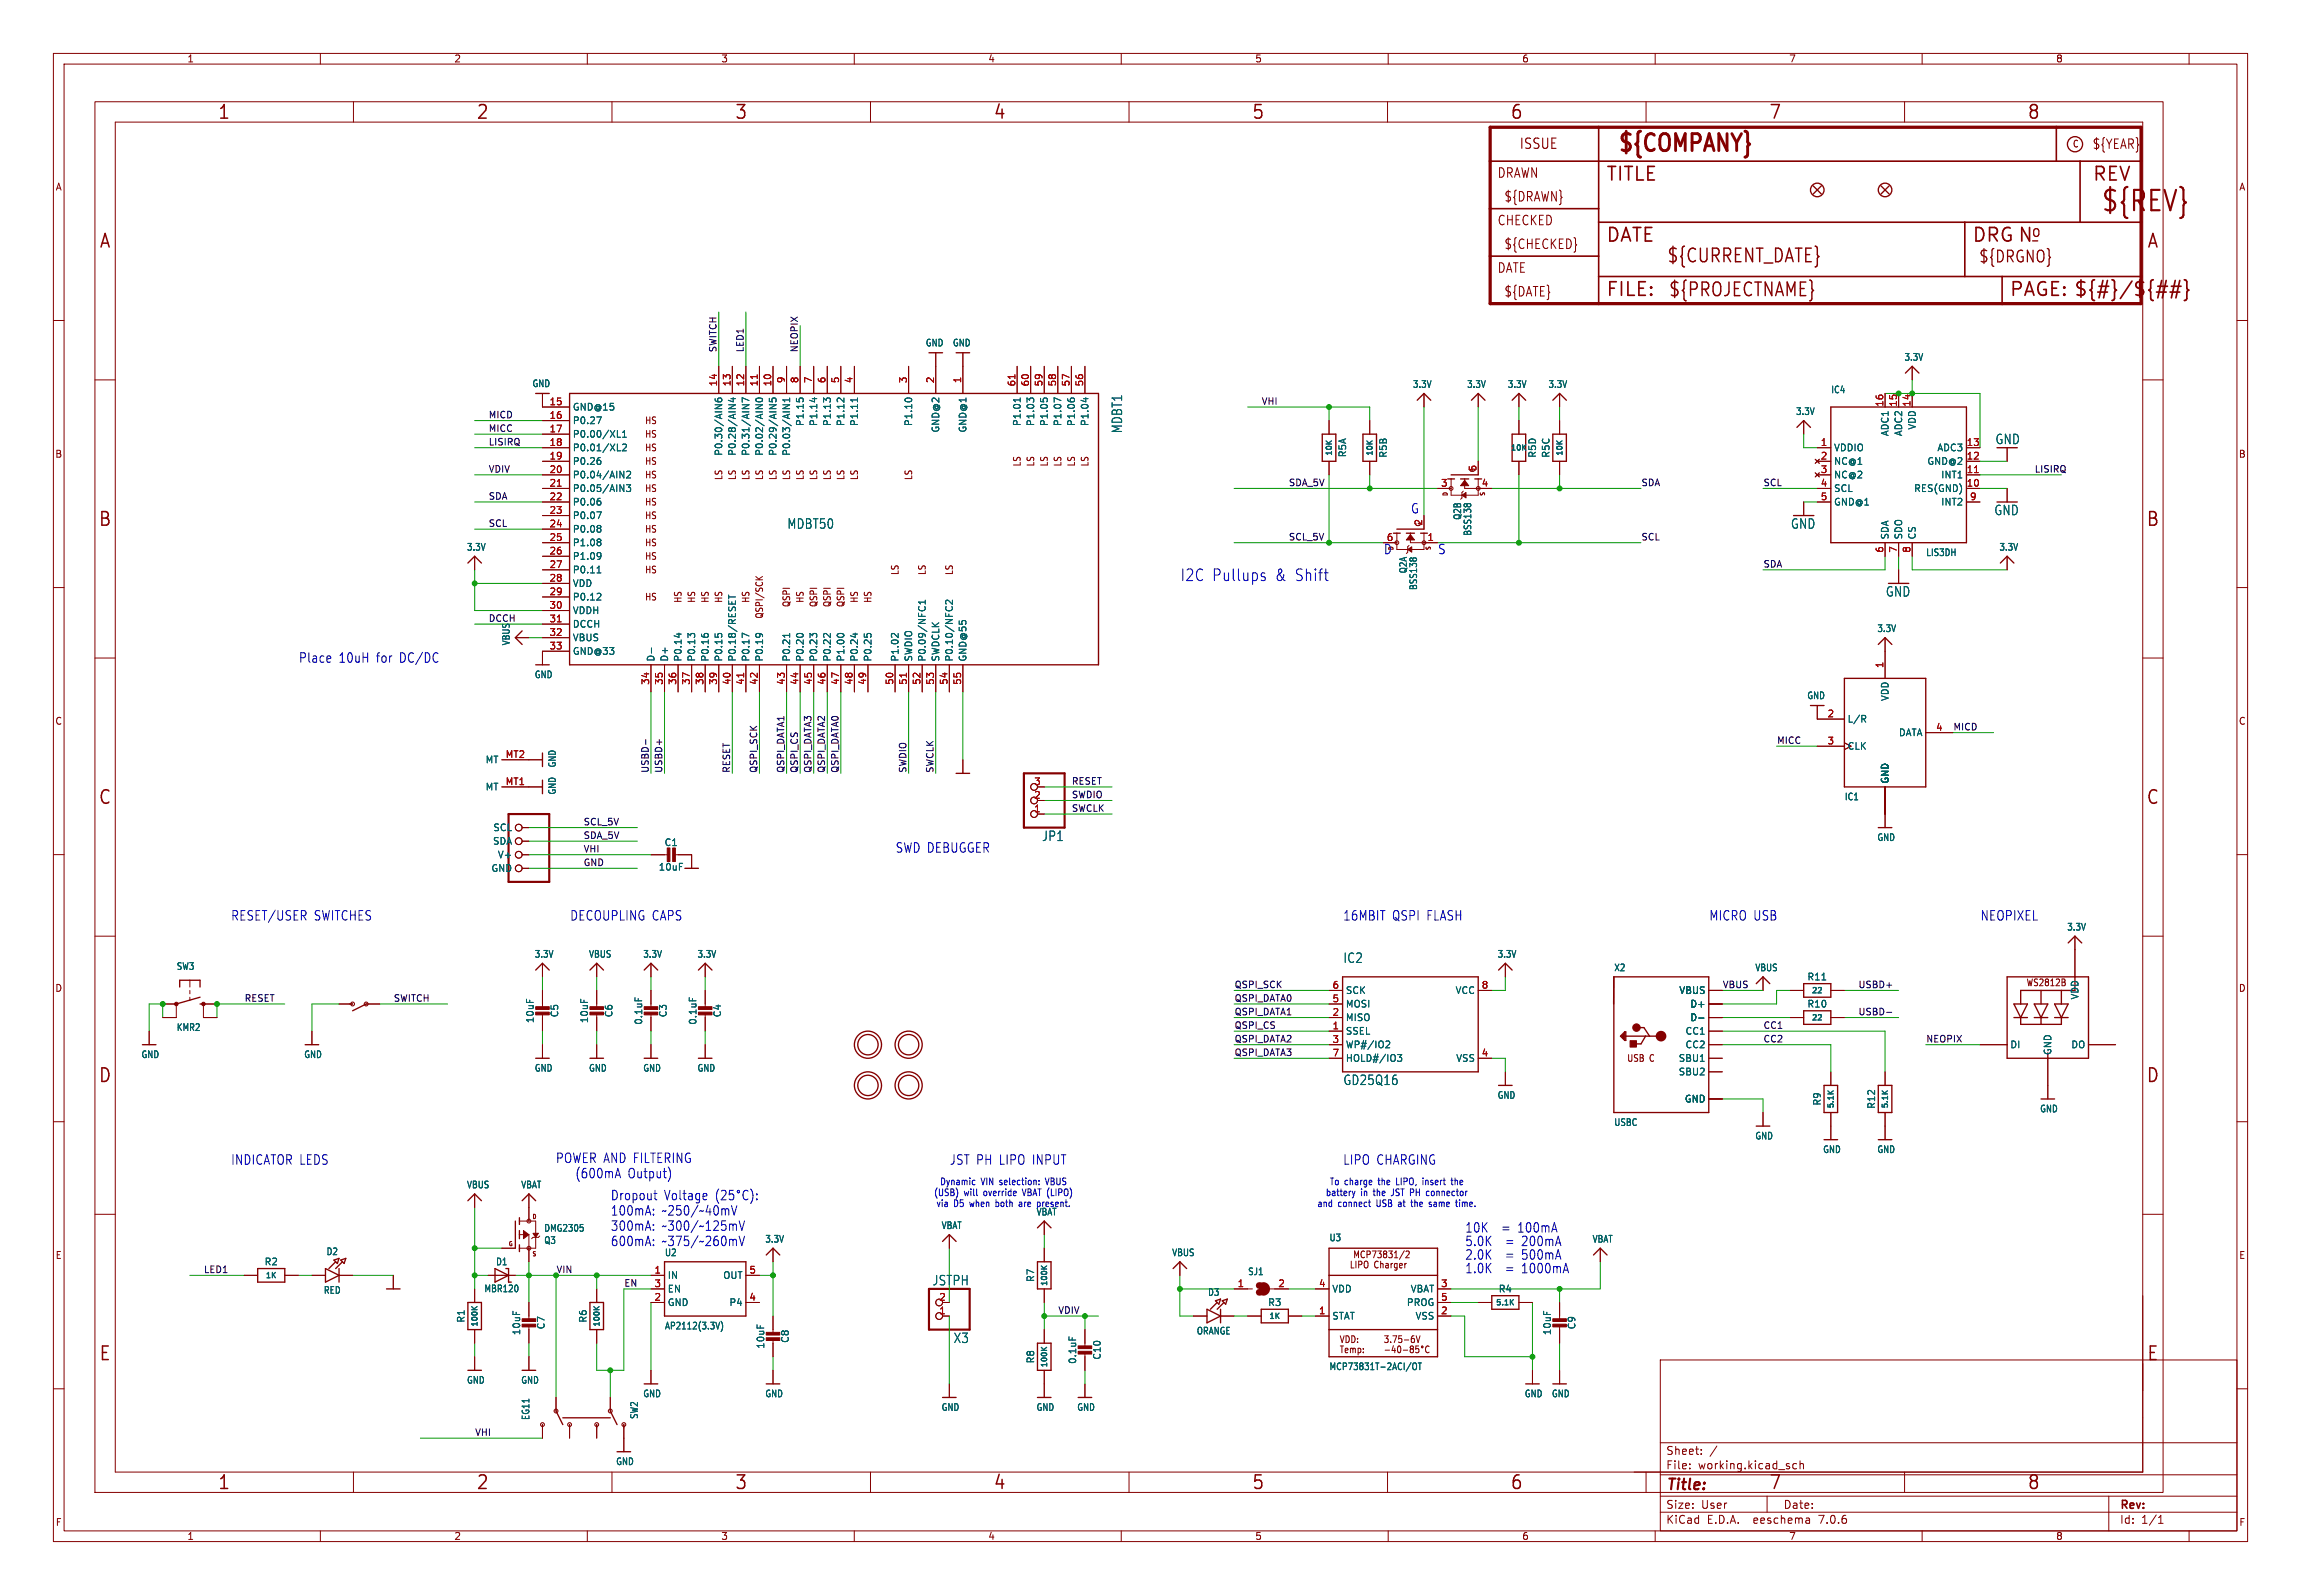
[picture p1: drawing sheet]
<svg xmlns="http://www.w3.org/2000/svg" width="431mm" height="299mm" viewBox="0 0 431 299" stroke-linecap="round" stroke-linejoin="round" font-family="sans-serif">
<defs><g id="words">
<text font-size="5.3" fill="#840000" x="393.4" y="40.1">${REV}</text>
<text font-size="4.4" fill="#840000" x="302.7" y="29.2">${COMPANY}</text>
<g font-size="3.5" fill="#840000">
<text x="40.7" y="22.7">1</text>
<text x="89.1" y="22.7">2</text>
<text x="137.5" y="22.7">3</text>
<text x="186" y="22.7">4</text>
<text x="234.4" y="22.7">5</text>
<text x="282.8" y="22.7">6</text>
<text x="331.2" y="22.7">7</text>
<text x="379.6" y="22.7">8</text>
<text x="300.7" y="34.3">TITLE</text>
<text x="391.8" y="34.3">REV</text>
<text x="18.5" y="46.8">A</text>
<text x="300.7" y="45.7">DATE</text>
<text x="369.3" y="45.7">DRG N</text>
<text x="402" y="46.8">A</text>
<text x="312.1" y="49.5">${CURRENT_DATE}</text>
<text x="300.7" y="55.9">FILE:</text>
<text x="312.4" y="55.9">${PROJECTNAME}</text>
<text x="376.3" y="55.9">PAGE: ${#}/${##}</text>
<text x="18.3" y="98.9">B</text>
<text x="401.9" y="98.9">B</text>
<text x="18.3" y="150.9">C</text>
<text x="401.9" y="150.9">C</text>
<text x="18.3" y="203">D</text>
<text x="401.9" y="203">D</text>
<text x="18.5" y="255.1">E</text>
<text x="402" y="255.1">E</text>
<text x="40.7" y="279.2">1</text>
<text x="89.1" y="279.2">2</text>
<text x="137.5" y="279.2">3</text>
<text x="186" y="279.2">4</text>
<text x="234.4" y="279.2">5</text>
<text x="282.8" y="279.2">6</text>
<text x="331.2" y="279.2">7</text>
<text x="379.6" y="279.2">8</text>
</g>
<g font-size="3" fill="#840000">
<text x="380.4" y="44.7">o</text>
<text x="370.5" y="49.5">${DRGNO}</text>
</g>
<g font-size="3" fill="#0000c2">
<text x="221" y="109">I2C Pullups</text>
<text x="238.8" y="109">&amp; Shift</text>
</g>
<text font-size="2.8" fill="#840000" x="312" y="279.5">Title:</text>
<text font-size="2.7" fill="#840000" x="284.5" y="28.2">ISSUE</text>
<g font-size="2.5" fill="#840000">
<text x="391.8" y="28.2">${YEAR}</text>
<text x="280.4" y="33.5">DRAWN</text>
<text x="281.6" y="38">${DRAWN}</text>
<text x="280.4" y="42.4">CHECKED</text>
<text x="281.6" y="46.9">${CHECKED}</text>
<text x="280.4" y="51.3">DATE</text>
<text x="281.6" y="55.8">${DATE}</text>
</g>
<g font-size="2.5" fill="#006464">
<text x="210.4" y="81.2" transform="rotate(-90 210.4 81.2)">MDBT1</text>
<text x="373.6" y="83.4">GND</text>
<text x="147.4" y="99.2">MDBT50</text>
<text x="335.3" y="99.2">GND</text>
<text x="373.4" y="96.7">GND</text>
<text x="353.1" y="111.9">GND</text>
<text x="195.1" y="157.7">JP1</text>
<text x="251.5" y="180.5">IC2</text>
<text x="251.5" y="203.3">GD25Q16</text>
<text x="174.6" y="240.9">JSTPH</text>
<text x="178.5" y="251.6">X3</text>
</g>
<g font-size="2.5" fill="#0000c2">
<text x="264.2" y="96.3">G</text>
<text x="259.1" y="103.9">D</text>
<text x="269.2" y="103.9">S</text>
<text x="55.9" y="124.2">Place</text>
<text x="63.4" y="124.2">10uH</text>
<text x="70.6" y="124.2">for</text>
<text x="75.1" y="124.2">DC/DC</text>
<text x="167.6" y="159.8">SWD DEBUGGER</text>
<text x="43.2" y="172.5">RESET/USER</text>
<text x="58.8" y="172.5">SWITCHES</text>
<text x="106.7" y="172.5">DECOUPLING CAPS</text>
<text x="251.5" y="172.5">16MBIT</text>
<text x="260.8" y="172.5">QSPI FLASH</text>
<text x="320" y="172.5">MICRO USB</text>
<text x="370.8" y="172.5">NEOPIXEL</text>
<text x="43.2" y="218.2">INDICATOR LEDS</text>
<text x="104" y="217.9">POWER AND FILTERING</text>
<text x="107.7" y="220.7">(600mA</text>
<text x="117.6" y="220.7">Output)</text>
<text x="177.8" y="218.2">JST PH LIPO INPUT</text>
<text x="251.5" y="218.2">LIPO CHARGING</text>
<text x="114.3" y="224.8">Dropout</text>
<text x="114.3" y="227.7">100mA:</text>
<text x="124" y="227.7">~250/~40mV</text>
<text x="124.4" y="224.8">Voltage</text>
<text x="114.3" y="230.6">300mA:</text>
<text x="114.3" y="233.4">600mA:</text>
<text x="124" y="230.6">~300/~125mV</text>
<text x="124" y="233.4">~375/~260mV</text>
<text x="274.3" y="230.9">10K</text>
<text x="274.3" y="233.4">5.0K</text>
<text x="281.3" y="230.9">=</text>
<text x="282" y="233.4">=</text>
<text x="284.5" y="230.9">100mA</text>
<text x="285.2" y="233.4">200mA</text>
<text x="274.3" y="238.5">1.0K</text>
<text x="274.3" y="236">2.0K</text>
<text x="282" y="238.5">=</text>
<text x="282" y="236">=</text>
<text x="285.2" y="238.5">1000mA</text>
<text x="285.2" y="236">500mA</text>
</g>
<g font-size="2.1" fill="#840000">
<text x="312" y="275.3">File:</text>
<text x="312" y="272.6">Sheet:</text>
<text x="318" y="275.3">working.kicad_sch</text>
<text x="312" y="285.5">KiCad</text>
<text x="312" y="282.7">Size:</text>
<text x="318.6" y="282.7">User</text>
<text x="319.7" y="285.5">E.D.A.</text>
<text x="328.6" y="285.5">eeschema</text>
<text x="334" y="282.7">Date:</text>
<text x="340.9" y="285.5">7.0.6</text>
<text x="397" y="282.9">Rev:</text>
<text x="397" y="285.5">Id:</text>
<text x="401" y="285.5">1/1</text>
</g>
<g font-size="1.8" fill="#840000">
<text x="35" y="11.9">1</text>
<text x="85" y="11.9">2</text>
<text x="135" y="11.9">3</text>
<text x="185" y="11.9">4</text>
<text x="235" y="11.9">5</text>
<text x="285" y="11.9">6</text>
<text x="335" y="11.9">7</text>
<text x="385" y="11.9">8</text>
<text x="388.1" y="27.8">C</text>
<text x="10.3" y="35.9">A</text>
<text x="419.3" y="35.9">A</text>
<text x="120.7" y="79.6">HS</text>
<text x="120.7" y="82.1">HS</text>
<text x="10.3" y="85.9">B</text>
<text x="120.7" y="84.7">HS</text>
<text x="120.7" y="87.2">HS</text>
<text x="120.7" y="89.8">HS</text>
<text x="135.5" y="90" transform="rotate(-90 135.5 90)">LS</text>
<text x="138" y="90" transform="rotate(-90 138 90)">LS</text>
<text x="140.6" y="90" transform="rotate(-90 140.6 90)">LS</text>
<text x="143.1" y="90" transform="rotate(-90 143.1 90)">LS</text>
<text x="145.6" y="90" transform="rotate(-90 145.6 90)">LS</text>
<text x="148.2" y="90" transform="rotate(-90 148.2 90)">LS</text>
<text x="150.7" y="90" transform="rotate(-90 150.7 90)">LS</text>
<text x="153.3" y="90" transform="rotate(-90 153.3 90)">LS</text>
<text x="155.8" y="90" transform="rotate(-90 155.8 90)">LS</text>
<text x="158.3" y="90" transform="rotate(-90 158.3 90)">LS</text>
<text x="160.9" y="90" transform="rotate(-90 160.9 90)">LS</text>
<text x="171" y="90" transform="rotate(-90 171 90)">LS</text>
<text x="191.4" y="87.4" transform="rotate(-90 191.4 87.4)">LS</text>
<text x="193.9" y="87.4" transform="rotate(-90 193.9 87.4)">LS</text>
<text x="196.4" y="87.4" transform="rotate(-90 196.4 87.4)">LS</text>
<text x="199" y="87.4" transform="rotate(-90 199 87.4)">LS</text>
<text x="201.5" y="87.4" transform="rotate(-90 201.5 87.4)">LS</text>
<text x="204.1" y="87.4" transform="rotate(-90 204.1 87.4)">LS</text>
<text x="419.2" y="85.9">B</text>
<text x="120.7" y="92.3">HS</text>
<text x="120.7" y="94.8">HS</text>
<text x="120.7" y="97.4">HS</text>
<text x="120.7" y="99.9">HS</text>
<text x="120.7" y="102.5">HS</text>
<text x="120.7" y="105">HS</text>
<text x="120.7" y="107.5">HS</text>
<text x="168.5" y="107.8" transform="rotate(-90 168.5 107.8)">LS</text>
<text x="173.6" y="107.8" transform="rotate(-90 173.6 107.8)">LS</text>
<text x="178.7" y="107.8" transform="rotate(-90 178.7 107.8)">LS</text>
<text x="120.7" y="112.6">HS</text>
<text x="127.9" y="113" transform="rotate(-90 127.9 113)">HS</text>
<text x="130.4" y="113" transform="rotate(-90 130.4 113)">HS</text>
<text x="132.9" y="113" transform="rotate(-90 132.9 113)">HS</text>
<text x="135.5" y="113" transform="rotate(-90 135.5 113)">HS</text>
<text x="140.6" y="113" transform="rotate(-90 140.6 113)">HS</text>
<text x="148.2" y="113.8" transform="rotate(-90 148.2 113.8)">QSPI</text>
<text x="150.7" y="113" transform="rotate(-90 150.7 113)">HS</text>
<text x="153.3" y="113.8" transform="rotate(-90 153.3 113.8)">QSPI</text>
<text x="155.8" y="113.8" transform="rotate(-90 155.8 113.8)">QSPI</text>
<text x="158.3" y="113.8" transform="rotate(-90 158.3 113.8)">QSPI</text>
<text x="160.9" y="113" transform="rotate(-90 160.9 113)">HS</text>
<text x="163.4" y="113" transform="rotate(-90 163.4 113)">HS</text>
<text x="143.1" y="115.9" transform="rotate(-90 143.1 115.9)">QSPI/SCK</text>
<text x="10.3" y="135.9">C</text>
<text x="419.2" y="135.9">C</text>
<text x="10.3" y="185.9">D</text>
<text x="379.5" y="184.8">WS2812B</text>
<text x="419.2" y="185.9">D</text>
<text x="304.7" y="199">USB C</text>
<text x="10.3" y="235.9">E</text>
<text x="252.7" y="237.7">LIPO Charger</text>
<text x="253.3" y="235.8">MCP73831/2</text>
<text x="419.3" y="235.9">E</text>
<text x="250.8" y="251.6">VDD:</text>
<text x="259.1" y="251.6">3.75-6V</text>
<text x="250.8" y="253.5">Temp:</text>
<text x="10.3" y="285.9">F</text>
<text x="419.3" y="285.9">F</text>
<text x="35" y="288.5">1</text>
<text x="85" y="288.5">2</text>
<text x="135" y="288.5">3</text>
<text x="185" y="288.5">4</text>
<text x="235" y="288.5">5</text>
<text x="285" y="288.5">6</text>
<text x="335" y="288.5">7</text>
<text x="385" y="288.5">8</text>
</g>
<g font-size="1.8" fill="#006464">
<text x="173.3" y="65.1">GND</text>
<text x="178.4" y="65.1">GND</text>
<text x="356.6" y="67.7">3.3V</text>
<text x="99.6" y="72.7">GND</text>
<text x="107.2" y="77.1">GND@15</text>
<text x="264.5" y="72.8">3.3V</text>
<text x="274.7" y="72.8">3.3V</text>
<text x="282.3" y="72.8">3.3V</text>
<text x="289.9" y="72.8">3.3V</text>
<text x="336.3" y="77.9">3.3V</text>
<text x="342.9" y="73.8">IC4</text>
<text x="107.2" y="79.6">P0.27</text>
<text x="107.2" y="82.1">P0.00/XL1</text>
<text x="150.7" y="79.9" transform="rotate(-90 150.7 79.9)">P1.15</text>
<text x="153.3" y="79.9" transform="rotate(-90 153.3 79.9)">P1.14</text>
<text x="155.8" y="79.9" transform="rotate(-90 155.8 79.9)">P1.13</text>
<text x="158.3" y="79.9" transform="rotate(-90 158.3 79.9)">P1.12</text>
<text x="160.9" y="79.9" transform="rotate(-90 160.9 79.9)">P1.11</text>
<text x="171" y="79.9" transform="rotate(-90 171 79.9)">P1.10</text>
<text x="176.1" y="81.1" transform="rotate(-90 176.1 81.1)">GND@2</text>
<text x="181.2" y="81.1" transform="rotate(-90 181.2 81.1)">GND@1</text>
<text x="191.4" y="79.9" transform="rotate(-90 191.4 79.9)">P1.01</text>
<text x="193.9" y="79.9" transform="rotate(-90 193.9 79.9)">P1.03</text>
<text x="196.4" y="79.9" transform="rotate(-90 196.4 79.9)">P1.05</text>
<text x="199" y="79.9" transform="rotate(-90 199 79.9)">P1.07</text>
<text x="201.5" y="79.9" transform="rotate(-90 201.5 79.9)">P1.06</text>
<text x="204.1" y="79.9" transform="rotate(-90 204.1 79.9)">P1.04</text>
<text x="353.9" y="81.7" transform="rotate(-90 353.9 81.7)">ADC1</text>
<text x="356.5" y="81.7" transform="rotate(-90 356.5 81.7)">ADC2</text>
<text x="359" y="80.5" transform="rotate(-90 359 80.5)">VDD</text>
<text x="107.2" y="84.7">P0.01/XL2</text>
<text x="107.2" y="87.2">P0.26</text>
<text x="107.2" y="89.8">P0.04/AIN2</text>
<text x="135.5" y="85.4" transform="rotate(-90 135.5 85.4)">P0.30/AIN6</text>
<text x="138" y="85.4" transform="rotate(-90 138 85.4)">P0.28/AIN4</text>
<text x="140.6" y="85.4" transform="rotate(-90 140.6 85.4)">P0.31/AIN7</text>
<text x="143.1" y="85.4" transform="rotate(-90 143.1 85.4)">P0.02/AIN0</text>
<text x="145.6" y="85.4" transform="rotate(-90 145.6 85.4)">P0.29/AIN5</text>
<text x="148.2" y="85.4" transform="rotate(-90 148.2 85.4)">P0.03/AIN1</text>
<text x="252.3" y="85.7" transform="rotate(-90 252.3 85.7)">R5A</text>
<text x="259.9" y="85.8" transform="rotate(-90 259.9 85.8)">R5B</text>
<text x="287.9" y="85.8" transform="rotate(-90 287.9 85.8)">R5D</text>
<text x="290.4" y="85.8" transform="rotate(-90 290.4 85.8)">R5C</text>
<text x="343.4" y="84.7">VDDIO</text>
<text x="343.4" y="87.2">NC@1</text>
<text x="343.4" y="89.8">NC@2</text>
<text x="360.9" y="87.2">GND@2</text>
<text x="362.8" y="84.7">ADC3</text>
<text x="363.5" y="89.8">INT1</text>
<text x="107.2" y="92.3">P0.05/AIN3</text>
<text x="107.2" y="94.8">P0.06</text>
<text x="343.4" y="92.3">SCL</text>
<text x="343.4" y="94.8">GND@1</text>
<text x="358.4" y="92.3">RES(GND)</text>
<text x="363.5" y="94.8">INT2</text>
<text x="107.2" y="97.4">P0.07</text>
<text x="107.2" y="99.9">P0.08</text>
<text x="273.9" y="97.4" transform="rotate(-90 273.9 97.4)">Q2B</text>
<text x="275.8" y="100.4" transform="rotate(-90 275.8 100.4)">BSS138</text>
<text x="353.9" y="101.1" transform="rotate(-90 353.9 101.1)">SDA</text>
<text x="356.5" y="101.1" transform="rotate(-90 356.5 101.1)">SDO</text>
<text x="359" y="101.1" transform="rotate(-90 359 101.1)">CS</text>
<text x="87.3" y="103.3">3.3V</text>
<text x="107.2" y="102.5">P1.08</text>
<text x="107.2" y="105">P1.09</text>
<text x="107.2" y="107.5">P0.11</text>
<text x="263.7" y="107.4" transform="rotate(-90 263.7 107.4)">Q2A</text>
<text x="360.7" y="104.3">LIS3DH</text>
<text x="374.4" y="103.3">3.3V</text>
<text x="107.2" y="110.1">VDD</text>
<text x="107.2" y="112.6">P0.12</text>
<text x="265.6" y="110.6" transform="rotate(-90 265.6 110.6)">BSS138</text>
<text x="107.2" y="115.2">VDDH</text>
<text x="107.2" y="117.7">DCCH</text>
<text x="351.5" y="118.5">3.3V</text>
<text x="95.7" y="120.9" transform="rotate(-90 95.7 120.9)">VBUS</text>
<text x="107.2" y="120.2">VBUS</text>
<text x="107.2" y="122.8">GND@33</text>
<text x="122.8" y="124" transform="rotate(-90 122.8 124)">D-</text>
<text x="125.3" y="124" transform="rotate(-90 125.3 124)">D+</text>
<text x="127.9" y="124" transform="rotate(-90 127.9 124)">P0.14</text>
<text x="130.4" y="124" transform="rotate(-90 130.4 124)">P0.13</text>
<text x="132.9" y="124" transform="rotate(-90 132.9 124)">P0.16</text>
<text x="135.5" y="124" transform="rotate(-90 135.5 124)">P0.15</text>
<text x="138" y="124" transform="rotate(-90 138 124)">P0.18/RESET</text>
<text x="140.6" y="124" transform="rotate(-90 140.6 124)">P0.17</text>
<text x="143.1" y="124" transform="rotate(-90 143.1 124)">P0.19</text>
<text x="148.2" y="124" transform="rotate(-90 148.2 124)">P0.21</text>
<text x="150.7" y="124" transform="rotate(-90 150.7 124)">P0.20</text>
<text x="153.3" y="124" transform="rotate(-90 153.3 124)">P0.23</text>
<text x="155.8" y="124" transform="rotate(-90 155.8 124)">P0.22</text>
<text x="158.3" y="124" transform="rotate(-90 158.3 124)">P1.00</text>
<text x="160.9" y="124" transform="rotate(-90 160.9 124)">P0.24</text>
<text x="163.4" y="124" transform="rotate(-90 163.4 124)">P0.25</text>
<text x="168.5" y="124" transform="rotate(-90 168.5 124)">P1.02</text>
<text x="171" y="124" transform="rotate(-90 171 124)">SWDIO</text>
<text x="173.6" y="124" transform="rotate(-90 173.6 124)">P0.09/NFC1</text>
<text x="176.1" y="124" transform="rotate(-90 176.1 124)">SWDCLK</text>
<text x="178.7" y="124" transform="rotate(-90 178.7 124)">P0.10/NFC2</text>
<text x="181.2" y="124" transform="rotate(-90 181.2 124)">GND@55</text>
<text x="100" y="127.2">GND</text>
<text x="338.4" y="131.1">GND</text>
<text x="353.9" y="131.3" transform="rotate(-90 353.9 131.3)">VDD</text>
<text x="345.9" y="135.5">L/R</text>
<text x="90.8" y="143.1">MT</text>
<text x="104.3" y="143.8" transform="rotate(-90 104.3 143.8)">GND</text>
<text x="345.9" y="140.6">CLK</text>
<text x="355.6" y="138">DATA</text>
<text x="90.8" y="148.2">MT</text>
<text x="104.3" y="148.9" transform="rotate(-90 104.3 148.9)">GND</text>
<text x="353.9" y="146.8" transform="rotate(-90 353.9 146.8)">GND</text>
<text x="92.3" y="155.8">SCL</text>
<text x="345.4" y="150">IC1</text>
<text x="92.2" y="158.3">SDA</text>
<text x="93.1" y="160.9">V+</text>
<text x="124.4" y="158.6">C1</text>
<text x="351.5" y="157.6">GND</text>
<text x="91.9" y="163.4">GND</text>
<text x="123.3" y="163.2">10uF</text>
<text x="100" y="179.5">3.3V</text>
<text x="110.2" y="179.5">VBUS</text>
<text x="120.4" y="179.5">3.3V</text>
<text x="130.5" y="179.5">3.3V</text>
<text x="280.4" y="179.5">3.3V</text>
<text x="387.1" y="174.4">3.3V</text>
<text x="33" y="181.8">SW3</text>
<text x="302.2" y="182">X2</text>
<text x="328.7" y="182">VBUS</text>
<text x="338.4" y="183.7">R11</text>
<text x="100.2" y="191.6" transform="rotate(-90 100.2 191.6)">10uF</text>
<text x="104.8" y="190.6" transform="rotate(-90 104.8 190.6)">C5</text>
<text x="110.3" y="191.6" transform="rotate(-90 110.3 191.6)">10uF</text>
<text x="114.9" y="190.6" transform="rotate(-90 114.9 190.6)">C6</text>
<text x="120.5" y="191.9" transform="rotate(-90 120.5 191.9)">0.1uF</text>
<text x="125.1" y="190.6" transform="rotate(-90 125.1 190.6)">C3</text>
<text x="130.6" y="191.9" transform="rotate(-90 130.6 191.9)">0.1uF</text>
<text x="135.2" y="190.6" transform="rotate(-90 135.2 190.6)">C4</text>
<text x="252" y="191.4">MISO</text>
<text x="252" y="188.8">MOSI</text>
<text x="252" y="186.3">SCK</text>
<text x="272.5" y="186.3">VCC</text>
<text x="314.4" y="186.3">VBUS</text>
<text x="316.5" y="188.8">D+</text>
<text x="316.5" y="191.4">D-</text>
<text x="338.4" y="188.8">R10</text>
<text x="389.5" y="187.2" transform="rotate(-90 389.5 187.2)">VDD</text>
<text x="33" y="193.2">KMR2</text>
<text x="252" y="193.9">SSEL</text>
<text x="252" y="196.4">WP#/IO2</text>
<text x="315.6" y="193.9">CC1</text>
<text x="315.6" y="196.4">CC2</text>
<text x="376.4" y="196.4">DI</text>
<text x="384.4" y="197.6" transform="rotate(-90 384.4 197.6)">GND</text>
<text x="387.8" y="196.4">DO</text>
<text x="26.4" y="198.3">GND</text>
<text x="56.9" y="198.3">GND</text>
<text x="100" y="200.8">GND</text>
<text x="110.2" y="200.8">GND</text>
<text x="120.4" y="200.8">GND</text>
<text x="130.5" y="200.8">GND</text>
<text x="252" y="199">HOLD#/IO3</text>
<text x="272.6" y="199">VSS</text>
<text x="314.3" y="199">SBU1</text>
<text x="314.3" y="201.5">SBU2</text>
<text x="280.4" y="205.9">GND</text>
<text x="315.5" y="206.6">GND</text>
<text x="341.2" y="207.1" transform="rotate(-90 341.2 207.1)">R9</text>
<text x="351.4" y="207.7" transform="rotate(-90 351.4 207.7)">R12</text>
<text x="382" y="208.4">GND</text>
<text x="302.2" y="211">USBC</text>
<text x="328.7" y="213.5">GND</text>
<text x="341.4" y="216.1">GND</text>
<text x="351.5" y="216.1">GND</text>
<text x="87.3" y="222.7">VBUS</text>
<text x="97.5" y="222.7">VBAT</text>
<text x="194" y="227.8">VBAT</text>
<text x="101.8" y="233.1">Q3</text>
<text x="101.8" y="230.8">DMG2305</text>
<text x="143.2" y="232.8">3.3V</text>
<text x="176.2" y="230.3">VBAT</text>
<text x="248.9" y="232.6">U3</text>
<text x="298.2" y="232.8">VBAT</text>
<text x="49.5" y="237.1">R2</text>
<text x="61.1" y="235.2">D2</text>
<text x="92.8" y="237.1">D1</text>
<text x="124.4" y="235.4">U2</text>
<text x="125" y="239.6">IN</text>
<text x="135.4" y="239.6">OUT</text>
<text x="219.4" y="235.4">VBUS</text>
<text x="233.7" y="238.9">SJ1</text>
<text x="60.5" y="242.4">RED</text>
<text x="90.6" y="242.1">MBR120</text>
<text x="125" y="244.7">GND</text>
<text x="125" y="242.2">EN</text>
<text x="136.5" y="244.7">P4</text>
<text x="193.9" y="240.1" transform="rotate(-90 193.9 240.1)">R7</text>
<text x="226.2" y="242.8">D3</text>
<text x="237.4" y="244.7">R3</text>
<text x="249.4" y="242.2">VDD</text>
<text x="263.4" y="244.7">PROG</text>
<text x="264.1" y="242.2">VBAT</text>
<text x="280.6" y="242.2">R4</text>
<text x="87.2" y="247.7" transform="rotate(-90 87.2 247.7)">R1</text>
<text x="97.6" y="250.1" transform="rotate(-90 97.6 250.1)">10uF</text>
<text x="102.2" y="249" transform="rotate(-90 102.2 249)">C7</text>
<text x="110.1" y="247.7" transform="rotate(-90 110.1 247.7)">R6</text>
<text x="124.4" y="249.1">AP2112(3.3V)</text>
<text x="147.9" y="251.5" transform="rotate(-90 147.9 251.5)">C8</text>
<text x="224" y="250">ORANGE</text>
<text x="249.4" y="247.2">STAT</text>
<text x="265" y="247.2">VSS</text>
<text x="290.7" y="250.1" transform="rotate(-90 290.7 250.1)">10uF</text>
<text x="295.3" y="249" transform="rotate(-90 295.3 249)">C9</text>
<text x="143.3" y="252.6" transform="rotate(-90 143.3 252.6)">10uF</text>
<text x="193.9" y="255.3" transform="rotate(-90 193.9 255.3)">R8</text>
<text x="201.8" y="255.4" transform="rotate(-90 201.8 255.4)">0.1uF</text>
<text x="206.4" y="254.7" transform="rotate(-90 206.4 254.7)">C10</text>
<text x="248.9" y="256.7">MCP73831T-2ACI/OT</text>
<text x="87.3" y="259.2">GND</text>
<text x="97.5" y="259.2">GND</text>
<text x="120.4" y="261.8">GND</text>
<text x="143.2" y="261.8">GND</text>
<text x="285.5" y="261.8">GND</text>
<text x="290.6" y="261.8">GND</text>
<text x="99.3" y="265.9" transform="rotate(-90 99.3 265.9)">EG11</text>
<text x="119.7" y="265.8" transform="rotate(-90 119.7 265.8)">SW2</text>
<text x="176.2" y="264.3">GND</text>
<text x="194" y="264.3">GND</text>
<text x="201.6" y="264.3">GND</text>
<text x="115.3" y="274.5">GND</text>
</g>
<g font-size="1.8" fill="#a90000">
<text x="147.1" y="71.8" transform="rotate(-90 147.1 71.8)">9</text>
<text x="149.6" y="71.8" transform="rotate(-90 149.6 71.8)">8</text>
<text x="152.1" y="71.8" transform="rotate(-90 152.1 71.8)">7</text>
<text x="154.7" y="71.8" transform="rotate(-90 154.7 71.8)">6</text>
<text x="157.2" y="71.8" transform="rotate(-90 157.2 71.8)">5</text>
<text x="159.8" y="71.8" transform="rotate(-90 159.8 71.8)">4</text>
<text x="169.9" y="71.8" transform="rotate(-90 169.9 71.8)">3</text>
<text x="175" y="71.8" transform="rotate(-90 175 71.8)">2</text>
<text x="180.1" y="71.8" transform="rotate(-90 180.1 71.8)">1</text>
<text x="102.8" y="75.9">15</text>
<text x="134.4" y="72.4" transform="rotate(-90 134.4 72.4)">14</text>
<text x="136.9" y="72.4" transform="rotate(-90 136.9 72.4)">13</text>
<text x="139.4" y="72.4" transform="rotate(-90 139.4 72.4)">12</text>
<text x="142" y="72.4" transform="rotate(-90 142 72.4)">11</text>
<text x="144.5" y="72.4" transform="rotate(-90 144.5 72.4)">10</text>
<text x="190.2" y="72.4" transform="rotate(-90 190.2 72.4)">61</text>
<text x="192.8" y="72.4" transform="rotate(-90 192.8 72.4)">60</text>
<text x="195.3" y="72.4" transform="rotate(-90 195.3 72.4)">59</text>
<text x="197.9" y="72.4" transform="rotate(-90 197.9 72.4)">58</text>
<text x="200.4" y="72.4" transform="rotate(-90 200.4 72.4)">57</text>
<text x="202.9" y="72.4" transform="rotate(-90 202.9 72.4)">56</text>
<text x="352.8" y="76.2" transform="rotate(-90 352.8 76.2)">16</text>
<text x="355.3" y="76.2" transform="rotate(-90 355.3 76.2)">15</text>
<text x="357.9" y="76.2" transform="rotate(-90 357.9 76.2)">14</text>
<text x="102.8" y="78.5">16</text>
<text x="102.8" y="81">17</text>
<text x="102.8" y="83.6">18</text>
<text x="340.9" y="83.6">1</text>
<text x="368.3" y="83.6">13</text>
<text x="102.8" y="86.1">19</text>
<text x="102.8" y="88.6">20</text>
<text x="276.6" y="88.3" transform="rotate(-90 276.6 88.3)">5</text>
<text x="340.9" y="86.1">2</text>
<text x="340.9" y="88.6">3</text>
<text x="368.3" y="88.6">11</text>
<text x="368.3" y="86.1">12</text>
<text x="102.8" y="91.2">21</text>
<text x="102.8" y="93.7">22</text>
<text x="269.8" y="91.2">3</text>
<text x="277.4" y="91.2">4</text>
<text x="340.9" y="91.2">4</text>
<text x="340.9" y="93.7">5</text>
<text x="368.3" y="91.2">10</text>
<text x="368.9" y="93.7">9</text>
<text x="102.8" y="96.3">23</text>
<text x="102.8" y="98.8">24</text>
<text x="102.8" y="101.3">25</text>
<text x="259.6" y="101.3">6</text>
<text x="266.4" y="98.5" transform="rotate(-90 266.4 98.5)">2</text>
<text x="267.3" y="101.3">1</text>
<text x="102.8" y="103.9">26</text>
<text x="102.8" y="106.4">27</text>
<text x="352.8" y="103.6" transform="rotate(-90 352.8 103.6)">6</text>
<text x="355.3" y="103.6" transform="rotate(-90 355.3 103.6)">7</text>
<text x="357.9" y="103.6" transform="rotate(-90 357.9 103.6)">8</text>
<text x="102.8" y="109">28</text>
<text x="102.8" y="111.5">29</text>
<text x="102.8" y="114">30</text>
<text x="102.8" y="116.6">31</text>
<text x="102.8" y="119.1">32</text>
<text x="102.8" y="121.7">33</text>
<text x="352.8" y="125.2" transform="rotate(-90 352.8 125.2)">1</text>
<text x="121.7" y="128.3" transform="rotate(-90 121.7 128.3)">34</text>
<text x="124.2" y="128.3" transform="rotate(-90 124.2 128.3)">35</text>
<text x="126.7" y="128.3" transform="rotate(-90 126.7 128.3)">36</text>
<text x="129.3" y="128.3" transform="rotate(-90 129.3 128.3)">37</text>
<text x="131.8" y="128.3" transform="rotate(-90 131.8 128.3)">38</text>
<text x="134.4" y="128.3" transform="rotate(-90 134.4 128.3)">39</text>
<text x="136.9" y="128.3" transform="rotate(-90 136.9 128.3)">40</text>
<text x="139.4" y="128.3" transform="rotate(-90 139.4 128.3)">41</text>
<text x="142" y="128.3" transform="rotate(-90 142 128.3)">42</text>
<text x="147.1" y="128.3" transform="rotate(-90 147.1 128.3)">43</text>
<text x="149.6" y="128.3" transform="rotate(-90 149.6 128.3)">44</text>
<text x="152.1" y="128.3" transform="rotate(-90 152.1 128.3)">45</text>
<text x="154.7" y="128.3" transform="rotate(-90 154.7 128.3)">46</text>
<text x="157.2" y="128.3" transform="rotate(-90 157.2 128.3)">47</text>
<text x="159.8" y="128.3" transform="rotate(-90 159.8 128.3)">48</text>
<text x="162.3" y="128.3" transform="rotate(-90 162.3 128.3)">49</text>
<text x="167.4" y="128.3" transform="rotate(-90 167.4 128.3)">50</text>
<text x="169.9" y="128.3" transform="rotate(-90 169.9 128.3)">51</text>
<text x="172.5" y="128.3" transform="rotate(-90 172.5 128.3)">52</text>
<text x="175" y="128.3" transform="rotate(-90 175 128.3)">53</text>
<text x="177.5" y="128.3" transform="rotate(-90 177.5 128.3)">54</text>
<text x="180.1" y="128.3" transform="rotate(-90 180.1 128.3)">55</text>
<text x="342.2" y="134.4">2</text>
<text x="362.5" y="136.9">4</text>
<text x="94.6" y="142">MT2</text>
<text x="342.2" y="139.4">3</text>
<text x="94.6" y="147.1">MT1</text>
<text x="193.6" y="149.6">2</text>
<text x="193.6" y="147.1">3</text>
<text x="193.6" y="152.1">1</text>
<text x="249.5" y="185.2">6</text>
<text x="277.4" y="185.2">8</text>
<text x="249.5" y="190.2">2</text>
<text x="249.5" y="187.7">5</text>
<text x="249.5" y="192.8">1</text>
<text x="249.5" y="195.3">3</text>
<text x="249.5" y="197.9">7</text>
<text x="277.4" y="197.9">4</text>
<text x="122.5" y="238.5">1</text>
<text x="140.3" y="238.5">5</text>
<text x="122.5" y="243.6">2</text>
<text x="122.5" y="241">3</text>
<text x="140.3" y="243.6">4</text>
<text x="175.8" y="243.6">2</text>
<text x="231.7" y="241">1</text>
<text x="239.3" y="241">2</text>
<text x="246.9" y="241">4</text>
<text x="269.8" y="241">3</text>
<text x="269.8" y="243.6">5</text>
<text x="175.8" y="246.1">1</text>
<text x="246.9" y="246.1">1</text>
<text x="269.8" y="246.1">2</text>
</g>
<g font-size="1.8" fill="#0000c2">
<text x="174.8" y="224.1">(USB)</text>
<text x="175.3" y="226.2">via</text>
<text x="176" y="222.1">Dynamic</text>
<text x="178.6" y="226.2">D5</text>
<text x="180.6" y="224.1">will</text>
<text x="181.8" y="226.2">when</text>
<text x="183.8" y="222.1">VIN selection:</text>
<text x="184.4" y="224.1">override</text>
<text x="186.9" y="226.2">both</text>
<text x="191.5" y="226.2">are</text>
<text x="192" y="224.1">VBAT (LIPO)</text>
<text x="195.1" y="226.2">present.</text>
<text x="196.3" y="222.1">VBUS</text>
<text x="246.6" y="226.2">and</text>
<text x="248.2" y="224.1">battery</text>
<text x="249" y="222.1">To charge</text>
<text x="250.6" y="226.2">connect</text>
<text x="254.9" y="224.1">in</text>
<text x="257.4" y="224.1">the</text>
<text x="258" y="226.2">USB at</text>
<text x="258.3" y="222.1">the</text>
<text x="261" y="224.1">JST PH connector</text>
<text x="261.9" y="222.1">LIPO,</text>
<text x="265" y="226.2">the</text>
<text x="267.1" y="222.1">insert</text>
<text x="268.5" y="226.2">same</text>
<text x="272.7" y="222.1">the</text>
<text x="273.8" y="226.2">time.</text>
</g>
<g font-size="1.7" fill="#0f0f0f">
<text x="134.3" y="66" transform="rotate(-90 134.3 66)">SWITCH</text>
<text x="139.4" y="66" transform="rotate(-90 139.4 66)">LED1</text>
<text x="149.5" y="66" transform="rotate(-90 149.5 66)">NEOPIX</text>
<text x="236.2" y="75.9">VHI</text>
<text x="91.4" y="78.4">MICD</text>
<text x="91.4" y="83.5">LISIRQ</text>
<text x="91.4" y="80.9">MICC</text>
<text x="91.4" y="88.6">VDIV</text>
<text x="381" y="88.6">LISIRQ</text>
<text x="91.4" y="93.6">SDA</text>
<text x="241.3" y="91.1">SDA_5V</text>
<text x="307.3" y="91.1">SDA</text>
<text x="330.2" y="91.1">SCL</text>
<text x="91.4" y="98.7">SCL</text>
<text x="241.3" y="101.3">SCL_5V</text>
<text x="307.3" y="101.3">SCL</text>
<text x="330.2" y="106.3">SDA</text>
<text x="91.4" y="116.5">DCCH</text>
<text x="365.8" y="136.8">MICD</text>
<text x="332.7" y="139.4">MICC</text>
<text x="121.6" y="144.8" transform="rotate(-90 121.6 144.8)">USBD-</text>
<text x="124.1" y="144.8" transform="rotate(-90 124.1 144.8)">USBD+</text>
<text x="136.8" y="144.8" transform="rotate(-90 136.8 144.8)">RESET</text>
<text x="141.9" y="144.8" transform="rotate(-90 141.9 144.8)">QSPI_SCK</text>
<text x="147" y="144.8" transform="rotate(-90 147 144.8)">QSPI_DATA1</text>
<text x="149.5" y="144.8" transform="rotate(-90 149.5 144.8)">QSPI_CS</text>
<text x="152.1" y="144.8" transform="rotate(-90 152.1 144.8)">QSPI_DATA3</text>
<text x="154.6" y="144.8" transform="rotate(-90 154.6 144.8)">QSPI_DATA2</text>
<text x="157.1" y="144.8" transform="rotate(-90 157.1 144.8)">QSPI_DATA0</text>
<text x="169.8" y="144.8" transform="rotate(-90 169.8 144.8)">SWDIO</text>
<text x="174.9" y="144.8" transform="rotate(-90 174.9 144.8)">SWCLK</text>
<text x="200.7" y="147">RESET</text>
<text x="200.7" y="149.5">SWDIO</text>
<text x="109.2" y="154.6">SCL_5V</text>
<text x="200.7" y="152.1">SWCLK</text>
<text x="109.2" y="157.1">SDA_5V</text>
<text x="109.2" y="159.7">VHI</text>
<text x="109.2" y="162.2">GND</text>
<text x="231.1" y="185.1">QSPI_SCK</text>
<text x="322.6" y="185.1">VBUS</text>
<text x="348" y="185.1">USBD+</text>
<text x="45.7" y="187.6">RESET</text>
<text x="73.7" y="187.6">SWITCH</text>
<text x="231.1" y="187.6">QSPI_DATA0</text>
<text x="231.1" y="190.2">QSPI_DATA1</text>
<text x="348" y="190.2">USBD-</text>
<text x="231.1" y="195.2">QSPI_DATA2</text>
<text x="231.1" y="197.8">QSPI_DATA3</text>
<text x="231.1" y="192.7">QSPI_CS</text>
<text x="330.2" y="192.7">CC1</text>
<text x="330.2" y="195.2">CC2</text>
<text x="360.7" y="195.2">NEOPIX</text>
<text x="38.1" y="238.4">LED1</text>
<text x="104.1" y="238.4">VIN</text>
<text x="116.8" y="241">EN</text>
<text x="198.1" y="246">VDIV</text>
<text x="88.9" y="268.9">VHI</text>
</g>
<g font-size="1.4" fill="#006464">
<text x="249.7" y="85.5" transform="rotate(-90 249.7 85.5)">10K</text>
<text x="257.4" y="85.5" transform="rotate(-90 257.4 85.5)">10K</text>
<text x="282.8" y="84.6">10K</text>
<text x="292.9" y="85.5" transform="rotate(-90 292.9 85.5)">10K</text>
<text x="339.2" y="186.2">22</text>
<text x="339.2" y="191.3">22</text>
<text x="343.7" y="207.7" transform="rotate(-90 343.7 207.7)">5.1K</text>
<text x="353.9" y="207.7" transform="rotate(-90 353.9 207.7)">5.1K</text>
<text x="49.6" y="239.6">1K</text>
<text x="196.4" y="240.9" transform="rotate(-90 196.4 240.9)">100K</text>
<text x="280" y="244.7">5.1K</text>
<text x="89.7" y="248.5" transform="rotate(-90 89.7 248.5)">100K</text>
<text x="112.6" y="248.5" transform="rotate(-90 112.6 248.5)">100K</text>
<text x="237.6" y="247.2">1K</text>
<text x="196.4" y="256.2" transform="rotate(-90 196.4 256.2)">100K</text>
</g>
<g font-size="1.1" fill="#a90000">
<text x="276.4" y="88.5" transform="rotate(-90 276.4 88.5)">G</text>
<text x="266.3" y="98.7" transform="rotate(-90 266.3 98.7)">G</text>
</g>
<g font-size="1.1" fill="#840000">
<text x="271.3" y="93" transform="rotate(-90 271.3 93)">D</text>
<text x="278.3" y="93" transform="rotate(-90 278.3 93)">S</text>
<text x="268.2" y="103.1" transform="rotate(-90 268.2 103.1)">S</text>
<text x="95.2" y="233.5">G</text>
<text x="99.6" y="228.4">D</text>
<text x="99.6" y="235.4">S</text>
</g>
<text font-size="1.1" fill="#0000c2" x="261.2" y="103.1" transform="rotate(-90 261.2 103.1)">D</text>
</g></defs>
<g fill="none" stroke="#840000" stroke-width=".19">
<path d="M10 10h411v278.6h-411zM12 12h407v274.6h-407zM17.8 19.1h387.3v260.3h-387.3zM60 10v2M66.2 19.1v3.8M110 10v2M114.6 19.1v3.8M160 10v2M163 19.1v3.8M210 10v2M211.5 19.1v3.8M259.9 19.1v3.8"/>
<path d="M260 10v2M308.3 19.1v3.8M310 10v2M356.7 19.1v3.8M360 10v2M410 10v2M21.6 22.9h379.7v252.7h-379.7zM10 60h2M295.2 45.8h.1l-.1 .1M419 60h2M17.8 71.1h3.8M101.6 73.7v2.5h5.1"/>
<path d="M101.6 78.7h5.1M134.6 68.6v5.1M137.2 68.6v5.1M139.7 68.6v5.1M142.2 68.6v5.1M144.8 68.6v5.1M147.3 68.6v5.1M149.9 68.6v5.1M152.4 68.6v5.1M154.9 68.6v5.1M157.5 68.6v5.1M160 68.6v5.1"/>
<path d="M170.2 68.6v5.1M175.3 66v7.7M180.3 66v7.7M190.5 68.6v5.1M193 68.6v5.1M195.6 68.6v5.1M198.1 68.6v5.1M200.7 68.6v5.1M203.2 68.6v5.1M248.9 78.7v2.6M256.5 78.7v2.6M266.7 73.7v2.5"/>
<path d="M276.9 73.7v2.5M284.5 73.7v2.5M284.5 78.7v2.6M292.1 73.7v2.5M292.1 78.7v2.6M337.8 78.7v2.6M353.1 73.7v2.5M355.6 73.7v2.5M358.1 68.6v2.5M358.1 73.7v2.5M401.3 71.1h3.8M101.6 91.4h5.1"/>
<path d="M101.6 81.3h5.1M101.6 83.8h5.1M101.6 86.4h5.1M101.6 88.9h5.1M101.6 94h5.1M101.6 96.5h5.1M101.6 99.1h5.1M248.9 86.4v2.5M256.5 86.4v2.5M261.6 99.8v3.1h5.1v-3.1M264.2 99.8v1.8h5M266.7 96.5v2.6"/>
<path d="M269.2 91.4h2.6M271.8 89.7v3h5.1v-1.3M274.1 91.9l-.3 .3v1l-.2 .3M274.3 89.7v1.7h5.1M276.9 86.4v2.5M284.5 86.4v2.5M292.1 86.4v2.5M337.8 94v2.5M340 86l.7 .7M340 88.5l.7 .8M340.4 91.4h2.5M340.4 83.8h2.5"/>
<path d="M340.4 86.4h2.5M340.4 88.9h2.5M340.4 94h2.5M340.7 86l-.7 .7M340.7 88.5l-.7 .8M368.3 91.4h2.5M368.3 83.8h2.5M368.3 86.4h2.5M368.3 88.9h2.5M368.3 94h2.5M375.9 83.8v2.6M375.9 91.4v2.6"/>
<path d="M10 110h2M88.9 104.1v2.6M96.5 119.4h2.6M101.6 101.6h5.1M101.6 104.1h5.1M101.6 106.7h5.1M101.6 109.2h5.1M101.6 111.8h5.1M101.6 114.3h5.1M101.6 116.8h5.1M101.6 119.4h5.1M141.5 107.9l.8 .6"/>
<path d="M142.8 107.9l-.7 .5M259.1 101.6h2.5M263.9 102.1l-.2 .3v1l-.3 .2M353.1 101.6v2.5M353.1 119.4v7.6M355.6 101.6v2.5M355.6 106.7v2.5M358.1 101.6v2.5M375.9 104.1v2.6M419 110h2M17.8 123.2h3.8M106.7 121.9h-5.1v2.6"/>
<path d="M121.9 124.5v5M124.5 124.5v5M127 124.5v5M129.5 124.5v5M132.1 124.5v5M134.6 124.5v5M137.2 124.5v5M139.7 124.5v5M142.2 124.5v5M147.3 124.5v5M149.9 124.5v5M152.4 124.5v5"/>
<path d="M154.9 124.5v5M157.5 124.5v5M160 124.5v5M162.6 124.5v5M167.6 124.5v5M170.2 124.5v5M172.7 124.5v5M175.3 124.5v5M177.8 124.5v5M180.3 124.5v5M340.4 132.1v2.5h5M340.4 139.7h5"/>
<path d="M360.7 137.2h5.1M401.3 123.2h3.8M10 160h2M94 142.2h7.6M94 147.3h7.6M97.8 157.5h1.3M97.8 154.9h1.3M180.3 142.2v2.6M194.3 152.4h1.3M194.3 149.9h1.3M194.3 147.3h1.3M353.1 147.3v7.6"/>
<path d="M419 160h2M17.8 175.3h3.8M97.8 162.6h1.3M97.8 160h1.3M121.9 160h3.3M126.2 160h3.3v2.6M388.6 175.3v7.6M401.3 175.3h3.8M27.9 193v2.6M30.5 188h2.5v2.5h-2.5M35.6 183.5v1.3M35.6 185.4v.7"/>
<path d="M35.6 186.7v.6M40.6 188h-2.5v2.5h2.5M58.4 193v2.6M63.5 188h2.5M68.6 188h2.5M101.6 180.3v2.6M101.6 185.4v3.3M101.6 189.7v3.3M101.6 195.6v2.5M111.8 180.3v2.6M111.8 185.4v3.3M111.8 189.7v3.3"/>
<path d="M111.8 195.6v2.5M121.9 180.3v2.6M121.9 185.4v3.3M121.9 189.7v3.3M121.9 195.6v2.5M132.1 180.3v2.6M132.1 185.4v3.3M132.1 189.7v3.3M132.1 195.6v2.5M248.9 188h2.6M248.9 190.5h2.6M248.9 195.6h2.6"/>
<path d="M248.9 185.4h2.6M248.9 193h2.6M248.9 198.1h2.6M276.9 185.4h2.5M276.9 198.1h2.5M281.9 180.3v2.6M320 188h2.6M320 190.5h2.6M320 195.6h2.6M320 185.4h2.6M320 193h2.6M320 198.1h2.6"/>
<path d="M330.2 182.9v2.5M335.3 190.5h2.5M335.3 185.4h2.5M342.9 190.5h2.5M342.9 185.4h2.5M370.8 195.6h5.1M383.5 198.1v7.6M386.8 184v.4M391.2 195.6h5M10 210h2M281.9 200.7v2.5M320 205.7h2.6"/>
<path d="M320 200.7h2.6M330.2 208.3v2.5M342.9 200.7v2.5M342.9 208.3v5.1M353.1 200.7v2.5M353.1 208.3v5.1M419 210h2M17.8 227.3h3.8M45.7 238.8h2.6M53.3 238.8h2.6M58.4 238.8h2.6M63.5 238.8h2.5"/>
<path d="M73.7 238.8v2.5M88.9 223.5v2.6M91.4 238.8h5.1M94 233.7h2.5M97.3 231.1h1.8v5.1M97.3 228.6h3v5.1h-3M99.1 223.5v5.1M101.1 231.4l-.3 .2h-1l-.2 .3M121.9 238.8h2.6M139.7 238.8h2.5M144.8 233.7v2.5M177.8 231.1v2.6"/>
<path d="M195.6 228.6v2.5M195.6 233.7v2.5M221 236.2v2.6M263 234.1l-.9 1.7M263.3 234.3l.4-.1 .2 .4-.6 .9h.6M299.7 233.7v2.5M401.3 227.3h3.8M10 260h2M88.9 241.3v2.5M88.9 248.9v2.6M88.9 254v2.5M99.1 243.8v3.3"/>
<path d="M99.1 248.2v3.3M99.1 254v2.5M111.8 241.3v2.5M111.8 248.9v2.6M121.9 243.8h2.6M121.9 241.3h2.6M121.9 256.5v2.6M139.7 243.8h2.5M144.8 246.4v3.3M144.8 250.7v3.3M144.8 256.5v2.6M176.5 243.8h1.3"/>
<path d="M176.5 246.4h1.3M177.8 259.1v2.5M195.6 241.3v2.5M195.6 248.9v2.6M195.6 256.5v5.1M203.2 248.9v3.3M203.2 253.2v3.3M203.2 259.1v2.5M223.5 246.4h2.6M228.6 246.4h2.5M231.1 241.3h3.5M233.7 246.4h2.5"/>
<path d="M237.9 241.3h3.4M241.3 246.4h2.5M246.4 246.4h2.5M246.4 241.3h2.5M259.4 252.8h.9M261 251.9l-.3 .9h.7M261.2 252.4v.8M261.8 252.2l-.1 .6 .3 .4 .3-.2v-.8M262.8 252.8h.8M264.1 252.2l.2 .3M264.3 252.5l-.2 .3 .1 .3 .1 .1h.2l.2-.2v-.4l-.2-.1M264.3 252.5h.2"/>
<path d="M264.7 252.2l-.2 .3M264.9 250.7v.5M265.2 250.1l.4 1.2 .4-1.2M265.7 252h-.5l-.1 .6 .2-.1h.4v.6l-.2 .1-.4-.1M267.7 252.1l-.1-.1a.62 .62 0 0 0-.7 .5 .62 .62 0 0 0 .4 .7l.4-.1M269.2 243.8h2.6M269.2 246.4h2.6M269.2 241.3h2.6M276.9 243.8h2.5M284.5 243.8h2.5M287 256.5v2.6M292.1 243.8v3.3"/>
<path d="M292.1 248.2v3.3M292.1 256.5v2.6M311 254.6h108v32h-108zM419 260h2M66.2 275.6v3.8M101.6 266.7v2.5M104.1 261.6v2.6M106.7 266.7v2.5M111.8 266.7v2.5M114.3 261.6v2.6M114.6 275.6v3.8M116.8 266.7v5.1"/>
<path d="M163 275.6v3.8M211.5 275.6v3.8M259.9 275.6v3.8M308.3 275.6v3.8M311 276.1h108M311 270.1h108M316.5 274.8v.2M316.5 274.1v.1M318.6 272.1v.2M318.6 271.4v.1M321.6 270.7l-1.3 1.9M336.5 274.1l-.4-.1-.3 .3v.4l.1 .2h.6"/>
<path d="M337.1 274.1l.2-.1 .4 .1 .1 .9M337.1 273.5v1.5M356.7 275.6v3.8M60 286.6v2M110 286.6v2M160 286.6v2M210 286.6v2M260 286.6v2M310 286.6v2M311 283.1h108M311 280.1h108M331 280.1v3"/>
<path d="M338.8 284.3l.1 .9M338.9 285.1l-.1 .1M338.9 284.5l-.1 .1M360 286.6v2M395 280.1v6.5M404.3 285.2h.8M404.3 284.1l.4-.4v1.5M410 286.6v2"/>
<circle cx="271.8" cy="91.4" r=".36"/>
<circle cx="276.9" cy="91.4" r=".36"/>
<circle cx="261.6" cy="101.6" r=".36"/>
<circle cx="266.7" cy="101.6" r=".36"/>
<circle cx="97.2" cy="157.5" r=".63"/>
<circle cx="97.2" cy="154.9" r=".63"/>
<circle cx="193.7" cy="152.4" r=".63"/>
<circle cx="193.7" cy="149.9" r=".63"/>
<circle cx="193.7" cy="147.3" r=".63"/>
<circle cx="97.2" cy="162.6" r=".63"/>
<circle cx="97.2" cy="160" r=".63"/>
<circle cx="99.1" cy="233.7" r=".36"/>
<circle cx="99.1" cy="228.6" r=".36"/>
<circle cx="175.9" cy="243.8" r=".63"/>
<circle cx="175.9" cy="246.4" r=".63"/>
<circle cx="266.4" cy="252.1" r=".17"/>
</g>
<g fill="none" stroke="#840000" stroke-width=".25">
<path d="M339.6 34.8l1.5 1.5M341.1 34.8l-1.5 1.5M352.3 34.8l1.5 1.5M353.8 34.8l-1.5 1.5M100.3 73.7h2.6M106.7 73.7h99v50.8h-99zM174 66h2.5M179.1 66h2.5M265.4 74.9l1.3-1.2 1.3 1.2M275.6 74.9l1.3-1.2 1.2 1.2M283.2 74.9l1.3-1.2 1.2 1.2M290.8 74.9l1.3-1.2 1.3 1.2"/>
<path d="M342.9 76.2h25.4v25.4h-25.4zM356.9 69.9l1.2-1.3 1.3 1.3M247.6 81.3h2.6v5.1h-2.6zM255.3 81.3h2.5v5.1h-2.5zM261 99.8h1.3M261.6 99.1h5.1M263.4 99.8h1.5M266.1 99.8h1.2M271.1 89.7h1.3M271.8 88.9h5.1M273.6 89.7h1.5M276.2 89.7h.7"/>
<path d="M283.2 81.3h2.5v5.1h-2.5zM290.8 81.3h2.6v5.1h-2.6zM336.5 80l1.3-1.3 1.3 1.3M87.6 105.4l1.3-1.3 1.3 1.3M97.8 118.1l-1.3 1.3 1.3 1.3M374.6 105.4l1.3-1.3 1.3 1.3M100.3 124.5h2.6M339.1 132.1h2.5M345.4 127h15.3v20.3h-15.3zM351.8 120.7l1.3-1.3 1.2 1.3M101.6 141v2.5M101.6 146.1v2.5"/>
<path d="M179.1 144.8h2.5M351.8 154.9h2.5M128.3 162.6h2.5M387.3 176.5l1.3-1.2 1.3 1.2M26.7 195.6h2.5M33.7 184.8v-1.3h3.8v1.3M37.5 186.7l-4.5 1.3M37.5 188h.6M57.1 195.6h2.6M68.6 188l-2.6 1.2M100.3 181.6l1.3-1.3 1.3 1.3M100.3 198.1h2.6"/>
<path d="M110.5 181.6l1.3-1.3 1.2 1.3M110.5 198.1h2.5M120.6 198.1h2.6M120.6 181.6l1.3-1.3 1.3 1.3M130.8 181.6l1.3-1.3 1.2 1.3M130.8 198.1h2.5M251.5 182.9h25.4v17.8h-25.4zM280.7 181.6l1.2-1.3 1.3 1.3M302.3 182.9h17.7v25.4h-17.7zM302.3 182.9l-.1 5.1M303.5 194l.8-.8h.2v1.6h-.2zM303.7 194l.4-.4v.8l-.2-.4"/>
<path d="M304.3 193.2v1.4M304.5 194h6.6M306.9 192.4h1l1.1 1.6M308.2 194l-.8 1.4h-1.3M328.9 184.2l1.3-1.3 1.3 1.3M337.8 189.2h5.1v2.6h-5.1zM337.8 184.2h5.1v2.5h-5.1zM375.9 182.9h15.3v15.2h-15.3zM377.2 188h2.5l-1.2 2.5zM377.2 190.5h2.5M378.5 190.5v1.3h7.6v-1.3M381 188h2.5l-1.2 2.5z"/>
<path d="M381 190.5h2.5M382.3 185.4v2.6M382.3 190.5v1.3M384.8 188h2.5l-1.2 2.5zM384.8 190.5h2.5M386.1 185.4v2.6M388.6 182.9v2.5h-10.1v2.6M280.7 203.2h2.5M328.9 210.8h2.6M341.6 203.2h2.6v5.1h-2.6zM341.6 213.4h2.6M351.8 203.2h2.5v5.1h-2.5z"/>
<path d="M351.8 213.4h2.5M382.3 205.7h2.5M48.3 237.5h5v2.5h-5zM61 237.5l2.5 1.3-2.5 1.2zM62.5 235.9l1-.3-.3 .9zM62.9 236.2l-1.3 1.3M63.5 237.5v2.5M63.8 235.9l1-.3-.3 .9zM64.1 236.2l-1.2 1.3M87.6 224.8l1.3-1.3 1.3 1.3M92.7 237.5l2.5 1.3-2.5 1.2zM94.7 237.5h.5v2.5h.6"/>
<path d="M96.5 228.6v5.1M97.3 228v1.2M97.3 230.4v1.5M97.3 233v1.3M97.8 224.8l1.3-1.3 1.2 1.3M124.5 236.2h15.2v10.2h-15.2zM143.5 235l1.3-1.3 1.2 1.3M176.5 232.4l1.3-1.3 1.3 1.3M194.3 236.2h2.5v5.1h-2.5zM194.3 229.9l1.3-1.3 1.2 1.3M219.7 237.5l1.3-1.3 1.2 1.3M248.9 233.7h20.3v20.3h-20.3z"/>
<path d="M248.9 238.8h20.3M298.4 235l1.3-1.3 1.3 1.3M72.4 241.3h2.5M87.6 256.5h2.6M87.6 243.8h2.6v5.1h-2.6zM97.8 256.5h2.5M110.5 243.8h2.5v5.1h-2.5zM120.6 259.1h2.6M143.5 259.1h2.5M194.3 251.5h2.5v5h-2.5zM226.1 245.1l2.5 1.3-2.5 1.3zM227.6 243.5l1-.3-.3 1z"/>
<path d="M228 243.8l-1.3 1.3M228.6 245.1v2.6M228.9 243.5l1-.3-.3 1zM229.2 243.8l-1.2 1.3M236.2 245.1h5.1v2.6h-5.1zM248.9 248.9h20.3M279.4 242.6h5.1v2.5h-5.1zM285.7 259.1h2.6M290.8 259.1h2.6M104.1 264.2l1.3 2.5M105.4 265.4h8.9M114.3 264.2l1.3 2.5"/>
<path d="M115.6 271.8h2.5M176.5 261.6h2.6M194.3 261.6h2.5M201.9 261.6h2.6"/>
<circle cx="340.4" cy="35.6" r="1.27"/>
<circle cx="353.1" cy="35.6" r="1.27"/>
<circle cx="388.6" cy="27" r="1.42"/>
<circle cx="162.6" cy="195.6" r="2.54"/>
<circle cx="162.6" cy="195.6" r="1.9"/>
<circle cx="170.2" cy="195.6" r="2.54"/>
<circle cx="170.2" cy="195.6" r="1.9"/>
<circle cx="162.6" cy="203.2" r="2.54"/>
<circle cx="162.6" cy="203.2" r="1.9"/>
<circle cx="170.2" cy="203.2" r="2.54"/>
<circle cx="170.2" cy="203.2" r="1.9"/>
</g>
<path d="M195 237l.6 .6M196 237l-.5 .4M88.3 244.6l.6 .6M89.4 244.6l-.6 .4M111.2 244.6l.6 .6M112.2 244.6l-.6 .4M195 252.2l.6 .6M196 252.2l-.5 .5" fill="none" stroke="#006464" stroke-width=".2"/>
<g fill="#840000" stroke="#840000" stroke-width=".19">
<path d="M201.9 252h2.6v.5h-2.6z"/>
<path d="M201.9 253h2.6v.5h-2.6z"/>
<path d="M100.3 188.5h2.6v.5h-2.6z"/>
<path d="M100.3 189.5h2.6v.5h-2.6z"/>
<path d="M97.8 246.9h2.5v.5h-2.5z"/>
<path d="M97.8 247.9h2.5v.5h-2.5z"/>
<path d="M274.3 89.9l.8 1h-1.5z"/>
<path d="M273.8 92.7l.8-.5v1z"/>
<path d="M264.2 100.1l.7 1h-1.5z"/>
<path d="M263.7 102.9l.7-.5v1z"/>
<path d="M290.8 246.9h2.6v.5h-2.6z"/>
<path d="M290.8 247.9h2.6v.5h-2.6z"/>
<path d="M143.5 249.4h2.5v.5h-2.5z"/>
<path d="M143.5 250.4h2.5v.6h-2.5z"/>
<path d="M305.3 194.8h1.2v1.2h-1.2z"/>
<path d="M110.5 188.5h2.5v.5h-2.5z"/>
<path d="M110.5 189.5h2.5v.5h-2.5z"/>
<path d="M98 230.4l1.1 .7-1.1 .8z"/>
<path d="M99.8 230.9h1l-.5 .7z"/>
<path d="M130.8 188.5h2.5v.5h-2.5z"/>
<path d="M130.8 189.5h2.5v.5h-2.5z"/>
<path d="M120.6 188.5h2.6v.5h-2.6z"/>
<path d="M120.6 189.5h2.6v.5h-2.6z"/>
<path d="M125 158.8h.5v2.5h-.5z"/>
<path d="M126 158.8h.5v2.5h-.5z"/>
<circle cx="33" cy="188" r=".33"/>
<circle cx="38.1" cy="188" r=".33"/>
<circle cx="306.5" cy="192.4" r=".7"/>
</g>
<g fill="none" stroke="#006464" stroke-width=".19">
<path d="M111.8 78h.8l-.5 1.3M133.9 75.8h1.3l-1.3 .7M133.9 74.6l.1 .4a.85 .85 0 0 0 1.2 0l-.1-.4-.4-.1-.3 .3 .1 .3 .2 .1M136.5 75.8h1.2l-1.2 .7M136.9 74.6h.8M137.3 74.4v.8l-.9-.3M139 75.8h1.3l-1.3 .7M140.3 75l-1.3-.6v.9M141.5 75.8h1.3l-1.3 .7M141.7 74.6a.69 .69 0 0 1 1.1 .3 .72 .72 0 0 1-1.3-.1zM144.1 75.8h1.3l-1.3 .7M144.1 74.6v.6h.6l-.1-.1v-.5l.2-.1 .4 .1 .2 .2-.2 .4"/>
<path d="M146.6 75.8h1.3l-1.3 .7M147.9 74.9h-1.3l.4 .3M147.9 74.5v.7M149.2 74.6v.6M149.7 74.8l.2-.3h.3l.2 .3M152.1 74.6h.9M152.6 74.4v.8M154.7 74.8l.3-.3h.3l.2 .3M154.7 74.9l-.5-.4v.8M158.1 74.5v.8l-.8-.7-.3-.1-.2 .3M160.6 74.5v.7M160.6 74.9h-1.3l.2 .1"/>
<path d="M169.5 74.8a.79 .79 0 0 1 1.3 0M191.1 74.9h-1.3l.2 .1M191.1 74.5v.7M192.8 74.8l.3-.3h.3l.2 .3M192.8 74.9l-.5-.4v.8M194.9 74.6v.6M195.4 74.8l.2-.3h.3l.3 .3M198.7 75l-1.3-.6v.9M200 74.6v.3M200.5 74.8l.2-.3h.3l.2 .3M202.9 74.6h.9M203.4 74.4v.8"/>
<path d="M111.8 95.8h.8l-.5 1.3M112.2 85.7h.2M112.2 93.3h.2M112.3 86.2l.2 .2v.3l-.2 .2M112.3 93.8l.2 .2v.3l-.2 .3M112.3 98.4l.2 .2-.2 .3 .2 .3v.2l-.2 .2M115.6 81.9h.6M115.6 84.4h.6M116.1 88.2l.7 1.3v-1.3M116.1 90.7l.7 1.3v-1.3M116.6 81.9h.7M116.6 81l.4-.4v1.3"/>
<path d="M116.6 83.3l.5-.2 .2 .4-.8 .9h.8M117.3 90.7h.8l-.4 .5 .4 .2v.5l-.2 .1-.6-.1M117.4 88.3l.5-.1 .2 .4-.8 .9h.8M274.5 94.3l.2 .1M274.8 94.4l.2-.1 .4 .1M111.8 107.3h.7M112.1 106.2l.1-.2v1.3M112.3 100.9l.2 .3-.2 .3 .2 .2v.2l-.2 .3M112.3 103.4l.2 .3a.94 .94 0 0 1-.2 1M112.3 111.1l.2 .2v.3l-.7 .7h.7M112.5 104l-.2 .2M126.7 118.7h.9"/>
<path d="M127.2 118.5v.8M129.3 119l-.5-.4v.8M129.3 118.8l.3-.2h.3l.2 .2M131.4 118.7v.3M131.9 118.8l.2-.2h.3l.3 .2M133.9 118.7v.6M134.4 118.8l.3-.2h.3l.2 .2M136.5 111.4v.7M136.5 111.8h1.2M140.3 119.1l-1.3-.6v.9M141.5 118.8l.3-.2a.94 .94 0 0 1 1 .2M142.1 118.6l.2 .2"/>
<path d="M147.9 118.6v.7M147.9 119h-1.3l.2 .1M149.2 118.9a.79 .79 0 0 1 1.2 0M152.2 118.8l.2-.2h.3l.3 .2M152.2 119l-.5-.4v.8M155.5 118.6v.8l-.7-.7-.3-.1-.3 .2M156.8 118.9a.79 .79 0 0 1 1.3 0M159.8 118.7h.8M160.2 118.5v.8M161.9 118.7v.6M162.4 118.8l.2-.2h.3l.2 .2M168.2 118.6v.8l-.7-.7-.3-.1-.3 .2"/>
<path d="M172.2 113.6l-.2 .2 .1 .3M173.2 113.6v.5M173.3 112.4v.7M173.3 112.7h-1.3l.4 .4M177.2 113.6l-.1 .2M178.3 113.6l.1 .2M178.4 112.4v.7l-.9-.7-.4 .2 .1 .5M264.3 104.4l.2 .1M264.7 104.5l.1-.1 .5 .1M122 121.3v1M349 134.6l.4 .6M349.2 133.9l.2 .3v.3l-.2 .1"/>
<path d="M118.9 186.8v.6M129.1 186.8v.6M259.6 195l.5-.1 .2 .4-.8 .9h.8M261.7 197.4h.8l-.4 .5 .4 .1v.6l-.2 .1-.6-.1M318.2 190.6h.9M341.2 183.5h.8M109.2 229.8v.6M134.1 247.5l.3 1.3 .4-1.3M135 247.4a1.65 1.65 0 0 1 0 1.9M200.2 250.3v.6M264.3 255.1l-.9 1.6M264.7 255.2h.4l.2 .1v.7l-.2 .4-.5-.2v-.6z"/>
<path d="M265.6 255.2h.6M265.9 255.2v1.2"/>
</g>
<g fill="none" stroke="#840000" stroke-width=".2">
<circle cx="66" cy="188" r=".36"/>
<circle cx="68.6" cy="188" r=".36"/>
<circle cx="101.6" cy="266.7" r=".36"/>
<circle cx="104.1" cy="264.2" r=".36"/>
<circle cx="106.7" cy="266.7" r=".36"/>
<circle cx="111.8" cy="266.7" r=".36"/>
<circle cx="114.3" cy="264.2" r=".36"/>
<circle cx="116.8" cy="266.7" r=".36"/>
</g>
<path d="M235.8 240.7a.64 .64 0 0 1 .7 .6 .64 .64 0 0 1-.7 .6M236.6 240.7a.64 .64 0 0 1 .6 .6 .64 .64 0 0 1-.6 .6" fill="none" stroke="#840000" stroke-width="1.3"/>
<path d="M279.1 23.8h121.9v33h-121.9z" fill="none" stroke="#840000" stroke-width=".61"/>
<path d="M279.1 39.1h20.3M279.1 30.2h121.9M299.4 23.8v33M385.1 23.8v6.4M389.6 30.2v11.4M279.1 48h20.3M299.4 51.8h101.6M299.4 41.6h101.6M368 41.6v10.2M375 51.8v5" fill="none" stroke="#840000" stroke-width=".3"/>
<path d="M403.9 54.7h1.8M404.1 53.6h1.9M405.7 52.5l-.7 3.3M406.4 54.7h1.9M406.7 53.6h1.8M407.4 52.5l-.7 3.3M408.3 52.5l-.8 3.3M409.1 52.4l.4 .1 .1 .2v1.3l.3 .3-.3 .4v1.2l-.1 .2-.4 .2" fill="none" stroke="#840000" stroke-width=".32"/>
<circle cx="311.1" cy="194" r=".5" fill="none" stroke="#840000" stroke-width="1"/>
<path d="M141.8 70.2v.7M190.1 70.2v.7M104.4 91h.7M369.8 88.5h.7M104.4 116.4h.7M139.3 126v.8M169.8 126v.8" fill="none" stroke="#a90000" stroke-width=".19"/>
<path d="M95.2 152.4h7.7v12.7h-7.7zM191.8 144.8h7.6v10.1h-7.6zM174 241.3h7.6v7.6h-7.6z" fill="none" stroke="#840000" stroke-width=".41"/>
<path d="M120.9 138.5v.9M353.4 189.5h.9" fill="none" stroke="#0f0f0f" stroke-width=".19"/>
<g fill="none" stroke="#0000c2" stroke-width=".19">
<path d="M236.3 107.9l.4 .1a.38 .38 0 0 1 .3 .3 .38 .38 0 0 1-.3 .4h-.3M236.3 107.3l.2-.1 .4 .1M61.9 122.9l.1 .3-.8 .2M115.4 220h.7M115.7 218.7l.5 1.8M125.2 218.6a2.39 2.39 0 0 1 0 2.5M122.4 227.3v.2M122.4 226.4v.1M122.4 229.2v.2M122.4 230.2v.1M122.4 232.1v.2M122.4 233v.2"/>
<path d="M122.5 223.4h.5M122.7 222.8v1.6v.1l.3 .1M132.2 223.4l.2 .5-.7 .1M132.3 224.5l-.1 .1M134.6 222.6a2.34 2.34 0 0 0 0 2.6M135.1 223l.2-.2h.4l.2 .2 .1 .3-.9 1.3h.9M137 225.7l.5 1.8 .5-1.8M137.4 222.8h-.8v.9l.2-.2 .5 .1 .1 .3v.5l-.3 .2h-.3l-.2-.2M138.4 228.6l.5 1.7 .5-1.7M138.4 231.4l.5 1.8 .5-1.8M140.1 223l-.1-.1a.51 .51 0 0 0-.8 .4v.6a.68 .68 0 0 0 .6 .7l.3-.2M140.6 222.6a2.31 2.31 0 0 1 0 2.7"/>
<path d="M141.7 224.4v.2M141.7 223.5v.2M182.3 221h.3M182.6 221.7l-.3 .1M191 225l-.1 .1M191 225.4l-.1 .2 .1 .3M194.3 225v1.3M194.3 225.8l.1 .1M194.6 221.7v.1M194.6 221v.1M253.3 223l.2 .8M253.5 223.8l-.1 .4"/>
<path d="M253.8 223l-.3 .8M256.3 225h.4M256.5 225.7l.2 .2M264.2 225h.4M266.5 220.5v.2M266.5 221v.8M267.7 225.8h.4M268.1 225.1l-.3-.1-.1 .2v.2l.4 .1M271.7 221h.5M271.9 220.5v1.1l.3 .2M272.6 225h.4M272.8 225.7l.2 .2"/>
<circle cx="138.3" cy="223.1" r=".23"/>
</g>
<g fill="none" stroke="#009600" stroke-width=".19">
<path d="M134.6 58.4v10.2M139.7 58.4v10.2M88.9 78.7h12.7M149.9 61v7.6M233.7 76.2h22.8v2.5M248.9 76.2v2.5M266.7 76.2v20.3M276.9 76.2v10.2M284.5 76.2v2.5M292.1 76.2v2.5M353.1 73.7h17.7v10.1M358.1 71.1v2.6"/>
<path d="M88.9 88.9h12.7M88.9 94h12.7M88.9 83.8h12.7M88.9 99.1h12.7M88.9 81.3h12.7M231.1 91.4h38.1M248.9 88.9v12.7M256.5 88.9v2.5M279.4 91.4h27.9M284.5 88.9v12.7M292.1 88.9v2.5M330.2 91.4h10.2"/>
<path d="M337.8 94h2.6M337.8 81.3v2.5h2.6M370.8 91.4h5.1M370.8 86.4h5.1M370.8 88.9h15.3M88.9 106.7v7.6h12.7M88.9 116.8h12.7M88.9 109.2h12.7M99.1 119.4h2.5M231.1 101.6h28M269.2 101.6h38.1M353.1 104.1v2.6h-22.9"/>
<path d="M355.6 104.1v2.6M358.1 104.1v2.6h17.8M121.9 129.5v15.3M124.5 129.5v15.3M137.2 129.5v15.3M142.2 129.5v15.3M147.3 129.5v15.3M149.9 129.5v15.3M152.4 129.5v15.3M154.9 129.5v15.3M157.5 129.5v15.3M170.2 129.5v15.3"/>
<path d="M175.3 129.5v15.3M180.3 129.5v12.7M332.7 139.7h7.7M365.8 137.2h7.6M99.1 154.9h20.3M99.1 157.5h20.3M195.6 149.9h12.7M195.6 152.4h12.7M195.6 147.3h12.7M99.1 162.6h20.3M99.1 160h22.8M30.5 190.5v-2.5h-2.6v5"/>
<path d="M53.3 188h-12.7v2.5M63.5 188h-5.1v5M71.1 188h12.7M101.6 182.9v2.5M101.6 193v2.6M111.8 182.9v2.5M111.8 193v2.6M121.9 182.9v2.5M121.9 193v2.6M132.1 182.9v2.5M132.1 193v2.6M231.1 185.4h17.8"/>
<path d="M231.1 190.5h17.8M231.1 195.6h17.8M231.1 193h17.8M231.1 198.1h17.8M231.1 188h17.8M279.4 198.1h2.5v2.6M281.9 182.9v2.5h-2.5M322.6 185.4h7.6M322.6 190.5h12.7M322.6 195.6h20.3v5.1M322.6 193h30.5v7.7M335.3 185.4h-2.6v2.6h-10.1"/>
<path d="M345.4 185.4h10.2M345.4 190.5h10.2M360.7 195.6h10.1M322.6 205.7h7.6v2.6M35.6 238.8h10.1M55.9 238.8h2.5M66 238.8h7.7M88.9 226.1v15.2M88.9 233.7h5.1M88.9 238.8h2.5M96.5 238.8h25.4M99.1 236.2v7.6"/>
<path d="M104.1 238.8v22.8M111.8 238.8v2.5M142.2 238.8h2.6M144.8 236.2v10.2M177.8 233.7v10.1M195.6 231.1v2.6M221 238.8v7.6h2.5M299.7 236.2v5.1h-27.9M88.9 251.5v2.5M99.1 251.5v2.5M114.3 256.5v5.1M121.9 241.3h-5.1v15.2h-5v-5"/>
<path d="M121.9 243.8v12.7M144.8 254v2.5M177.8 246.4v12.7M195.6 246.4h10.1M195.6 243.8v5.1M203.2 246.4v2.5M203.2 256.5v2.6M221 241.3h10.1M231.1 246.4h2.6M241.3 241.3h5.1M243.8 246.4h2.6M271.8 246.4h2.5v7.6h12.7"/>
<path d="M271.8 243.8h5.1M287 243.8v12.7M292.1 241.3v2.5M292.1 251.5v5M78.7 269.2h22.9"/>
</g>
<g fill="#009600" stroke="#009600" stroke-width=".19">
<circle cx="248.9" cy="76.2" r=".46"/>
<circle cx="292.1" cy="91.4" r=".46"/>
<circle cx="256.5" cy="91.4" r=".46"/>
<circle cx="248.9" cy="101.6" r=".46"/>
<circle cx="284.5" cy="101.6" r=".46"/>
<circle cx="355.6" cy="73.7" r=".46"/>
<circle cx="358.1" cy="73.7" r=".46"/>
<circle cx="292.1" cy="241.3" r=".46"/>
<circle cx="287" cy="254" r=".46"/>
<circle cx="88.9" cy="109.2" r=".46"/>
<circle cx="88.9" cy="238.8" r=".46"/>
<circle cx="114.3" cy="256.5" r=".46"/>
<circle cx="40.6" cy="188" r=".46"/>
<circle cx="30.5" cy="188" r=".46"/>
<circle cx="203.2" cy="246.4" r=".46"/>
<circle cx="221" cy="241.3" r=".46"/>
<circle cx="144.8" cy="238.8" r=".46"/>
<circle cx="195.6" cy="246.4" r=".46"/>
<circle cx="104.1" cy="238.8" r=".46"/>
<circle cx="111.8" cy="238.8" r=".46"/>
<circle cx="88.9" cy="233.7" r=".46"/>
<circle cx="99.1" cy="238.8" r=".46"/>
</g>
<use href="#words"/>
</svg>
